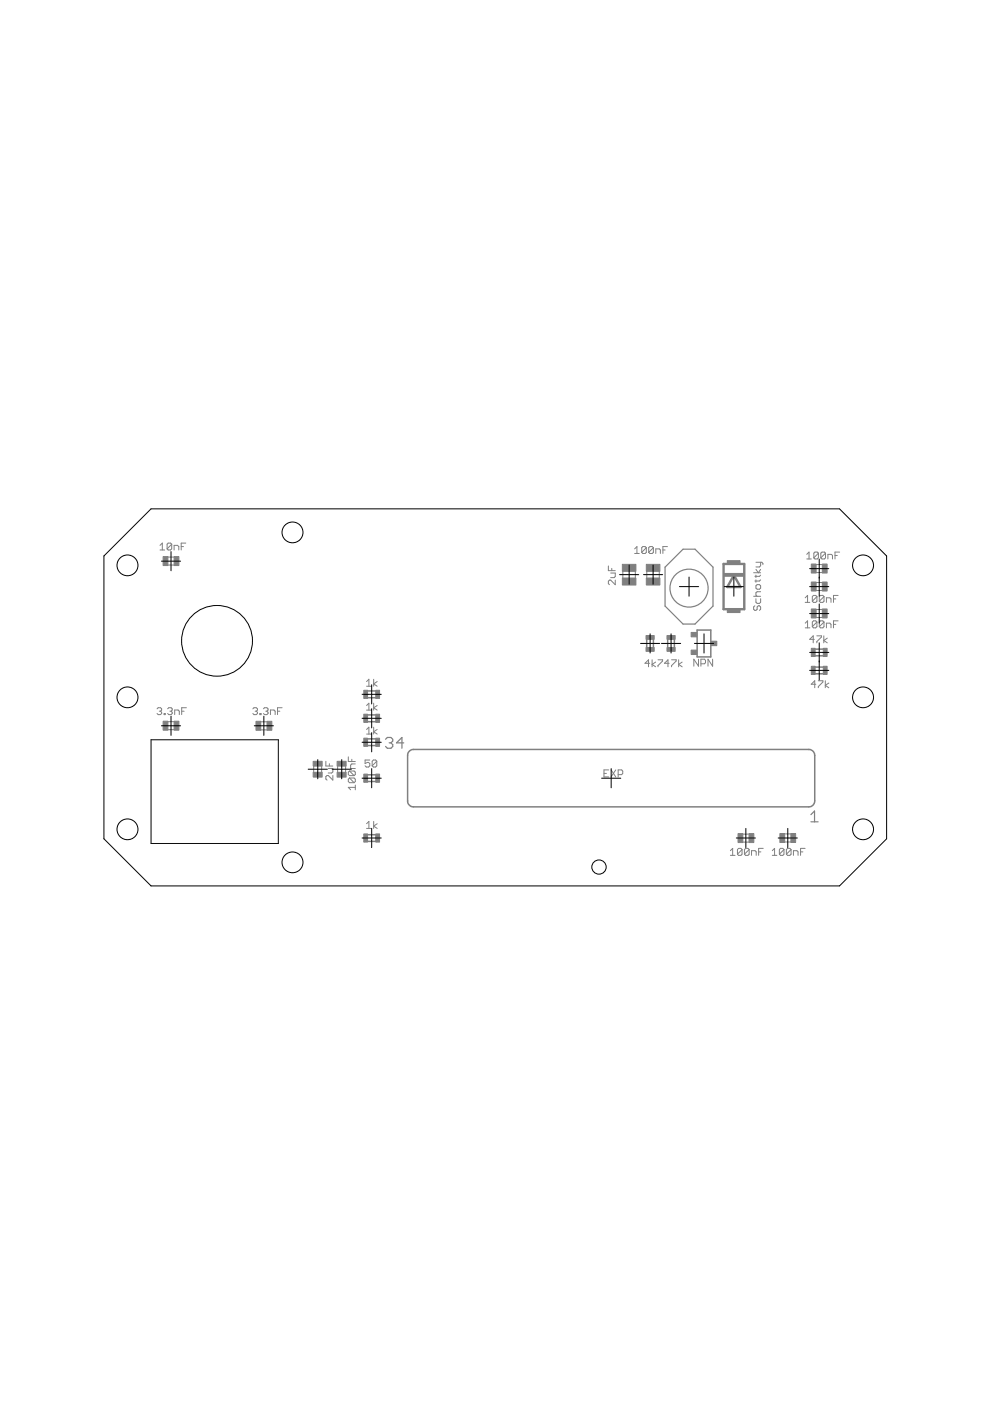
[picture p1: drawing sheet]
<svg xmlns="http://www.w3.org/2000/svg" width="210mm" height="297mm" viewBox="0 0 210 297" stroke-linecap="round" stroke-linejoin="round" font-family="sans-serif">
<g fill="#808080" stroke="#808080" stroke-width=".25">
<path d="M141 120.2v8.3z"/>
<path d="M141 128.5l3.8 3.8z"/>
<path d="M144.8 132.3h2.6z"/>
<path d="M147.4 132.3l3.8-3.8z"/>
<path d="M151.2 120.2v8.3z"/>
<path d="M147.4 116.4l3.8 3.8z"/>
<path d="M144.8 116.4h2.6z"/>
<path d="M144.8 116.4l-3.8 3.8z"/>
<path d="M171.9 172.7l.8-.7z"/>
<path d="M172.7 172v2.2z"/>
<path d="M171.9 174.2h1.6z"/>
<path d="M81.7 156.7l.4-.3z"/>
<path d="M82.1 156.4h.8z"/>
<path d="M82.9 156.4l.4 .3z"/>
<path d="M83.3 156.7v.4z"/>
<path d="M83.3 157.1l-.4 .4z"/>
<path d="M82.5 157.5h.4z"/>
<path d="M82.9 157.5l.4 .4z"/>
<path d="M83.3 157.9v.4z"/>
<path d="M82.9 158.6l.4-.3z"/>
<path d="M82.1 158.6h.8z"/>
<path d="M81.7 158.3l.4 .3z"/>
<path d="M85.2 156.4v2.2z"/>
<path d="M85.2 156.4l-1.1 1.1z"/>
<path d="M84.1 157.5h1.5z"/>
</g>
<circle cx="146.1" cy="124.7" r="4" fill="none" stroke="#808080" stroke-width=".25"/>
<g fill="#808080" stroke="#808080" stroke-width=".51">
<path d="M155.6 122l1.4 2.5z"/>
<path d="M154.2 124.5h2.8z"/>
<path d="M155.6 122l-1.4 2.5z"/>
<path d="M157.8 119.6v9.6z"/>
<path d="M153.4 129.2h4.4z"/>
<path d="M153.4 119.6v9.6z"/>
<path d="M153.4 119.6h4.4z"/>
</g>
<g fill="#808080" stroke="#808080" stroke-width=".21">
<path d="M153.5 121.6h4.2v.6h-4.2z"/>
<path d="M154.2 118.9h2.7v.5h-2.7z"/>
<path d="M154.2 129.4h2.7v.5h-2.7z"/>
<path d="M141.4 134.7h1.8v.9h-1.8z"/>
<path d="M141.4 137.3h1.8v.8h-1.8z"/>
<path d="M132 119.7h2.8v1.4h-2.8z"/>
<path d="M132 122.6h2.8v1.4h-2.8z"/>
<path d="M150.8 136h1.2v.9h-1.2z"/>
<path d="M146.5 137.8h1.2v1h-1.2z"/>
<path d="M146.5 134.1h1.2v.9h-1.2z"/>
<path d="M66.4 163.7h1.9v1.1h-1.9z"/>
<path d="M66.4 161.4h1.9v1h-1.9z"/>
<path d="M79.7 151.4h.8v1.8h-.8z"/>
<path d="M77.1 151.4h.8v1.8h-.8z"/>
<path d="M79.7 156.5h.8v1.7h-.8z"/>
<path d="M77.1 156.5h.8v1.7h-.8z"/>
<path d="M79.7 146.3h.8v1.8h-.8z"/>
<path d="M77.1 146.3h.8v1.8h-.8z"/>
<path d="M79.7 176.8h.8v1.7h-.8z"/>
<path d="M77.1 176.8h.8v1.7h-.8z"/>
<path d="M79.7 164.1h.8v1.8h-.8z"/>
<path d="M77.1 164.1h.8v1.8h-.8z"/>
<path d="M137 137.3h1.7v.8h-1.7z"/>
<path d="M137 134.7h1.7v.9h-1.7z"/>
<path d="M172 119.6h1v1.9h-1z"/>
<path d="M174.3 119.6h1.1v1.9h-1.1z"/>
<path d="M172 129.1h1v1.9h-1z"/>
<path d="M174.3 129.1h1.1v1.9h-1.1z"/>
<path d="M172 141.3h.8v1.7h-.8z"/>
<path d="M174.6 141.3h.8v1.7h-.8z"/>
<path d="M172 137.5h.8v1.7h-.8z"/>
<path d="M174.6 137.5h.8v1.7h-.8z"/>
<path d="M158.8 176.7h1v1.9h-1z"/>
<path d="M156.5 176.7h1v1.9h-1z"/>
<path d="M165.4 176.7h1v1.9h-1z"/>
<path d="M167.7 176.7h1v1.9h-1z"/>
<path d="M71.5 163.7h1.9v1.1h-1.9z"/>
<path d="M71.5 161.4h1.9v1h-1.9z"/>
<path d="M34.6 152.9h1v1.9h-1z"/>
<path d="M36.9 152.9h1v1.9h-1z"/>
<path d="M56.6 152.9h1v1.9h-1z"/>
<path d="M54.3 152.9h1v1.9h-1z"/>
<path d="M34.6 118h1v1.9h-1z"/>
<path d="M36.9 118h1v1.9h-1z"/>
<path d="M172 123.4h1v1.9h-1z"/>
<path d="M174.3 123.4h1.1v1.9h-1.1z"/>
<path d="M137 119.7h2.9v1.4h-2.9z"/>
<path d="M137 122.6h2.9v1.4h-2.9z"/>
</g>
<g fill="#808080" stroke="#808080" stroke-width=".32">
<path d="M172.7 160.2v9.6z"/>
<path d="M87.7 171.1h83.8z"/>
<path d="M86.4 160.2v9.6z"/>
<path d="M87.7 158.9h83.8z"/>
<path d="M143 135.6v1.7z"/>
<path d="M141.6 135.6v1.7z"/>
<path d="M147.8 139.3h2.9z"/>
<path d="M147.8 133.6v5.7z"/>
<path d="M147.8 133.6h2.9z"/>
<path d="M150.7 133.6v5.7z"/>
<path d="M77.9 153h1.8z"/>
<path d="M77.9 151.6h1.8z"/>
<path d="M77.9 158.1h1.8z"/>
<path d="M77.9 156.7h1.8z"/>
<path d="M77.9 147.9h1.8z"/>
<path d="M77.9 146.5h1.8z"/>
<path d="M77.9 178.4h1.8z"/>
<path d="M77.9 177h1.8z"/>
<path d="M77.9 165.7h1.8z"/>
<path d="M77.9 164.3h1.8z"/>
<path d="M137.1 135.6v1.7z"/>
<path d="M138.5 135.6v1.7z"/>
<path d="M172.8 141.4h1.8z"/>
<path d="M172.8 142.9h1.8z"/>
<path d="M172.8 137.6h1.8z"/>
<path d="M172.8 139h1.8z"/>
</g>
<path d="M87.7 158.9l-.8 .3-.4 .4-.1 .6M171.5 158.9l.8 .3 .3 .4 .1 .6M86.4 169.8l.1 .6 .4 .4 .8 .3M172.7 169.8l-.1 .6-.3 .4-.8 .3" fill="none" stroke="#808080" stroke-width=".32"/>
<g fill="#808080" stroke="#808080" stroke-width=".21">
<path d="M134.7 121.1v1.5z"/>
<path d="M132.1 121.1v1.5z"/>
<path d="M66.5 162.4v1.4z"/>
<path d="M68.2 162.4v1.4z"/>
<path d="M173 119.7h1.4z"/>
<path d="M173 121.4h1.4z"/>
<path d="M173 129.2h1.4z"/>
<path d="M173 130.9h1.4z"/>
<path d="M157.4 178.5h1.5z"/>
<path d="M157.4 176.8h1.5z"/>
<path d="M166.3 176.8h1.4z"/>
<path d="M166.3 178.5h1.4z"/>
<path d="M71.6 162.4v1.4z"/>
<path d="M73.3 162.4v1.4z"/>
<path d="M35.6 153h1.4z"/>
<path d="M35.6 154.7h1.4z"/>
<path d="M55.2 154.7h1.5z"/>
<path d="M55.2 153h1.5z"/>
<path d="M35.6 118.1h1.4z"/>
<path d="M35.6 119.8h1.4z"/>
<path d="M173 123.5h1.4z"/>
<path d="M173 125.2h1.4z"/>
<path d="M139.8 121.1v1.5z"/>
<path d="M137.1 121.1v1.5z"/>
<path d="M128.1 163.2h1z"/>
<path d="M128.1 163.2v1.5z"/>
<path d="M128.1 164.7h1z"/>
<path d="M128.1 164h.5z"/>
<path d="M129.6 163.2l1 1.5z"/>
<path d="M130.6 163.2l-1 1.5z"/>
<path d="M131.1 163.2v1.5z"/>
<path d="M131.1 163.2h.7z"/>
<path d="M131.8 163.2l.2 .3z"/>
<path d="M132 163.5v.5z"/>
<path d="M132 164l-.2 .2z"/>
<path d="M131.1 164.2h.7z"/>
<path d="M159.8 128.7l.2-.3z"/>
<path d="M159.8 128.7v.5z"/>
<path d="M159.8 129.2l.2 .2z"/>
<path d="M160 129.4h.3z"/>
<path d="M160.3 129.4l.2-.2z"/>
<path d="M160.5 128.7v.5z"/>
<path d="M160.5 128.7l.3-.3z"/>
<path d="M160.8 128.4h.2z"/>
<path d="M161 128.4l.3 .3z"/>
<path d="M161.3 128.7v.5z"/>
<path d="M161 129.4l.3-.2z"/>
<path d="M160.3 126.9v.8z"/>
<path d="M160.3 127.7l.2 .2z"/>
<path d="M160.5 127.9h.5z"/>
<path d="M161 127.9l.3-.2z"/>
<path d="M161.3 126.9v.8z"/>
<path d="M159.8 126.4h1.5z"/>
<path d="M160.3 126.2l.2 .2z"/>
<path d="M160.3 125.7v.5z"/>
<path d="M160.3 125.7l.2-.2z"/>
<path d="M160.5 125.5h.8z"/>
<path d="M161.3 124.2v.5z"/>
<path d="M161 124l.3 .2z"/>
<path d="M160.5 124h.5z"/>
<path d="M160.5 124l-.2 .2z"/>
<path d="M160.3 124.2v.5z"/>
<path d="M160.3 124.7l.2 .2z"/>
<path d="M160.5 124.9h.5z"/>
<path d="M161 124.9l.3-.2z"/>
<path d="M160 123.2h1z"/>
<path d="M161 123.2l.3-.3z"/>
<path d="M160.3 122.9v.5z"/>
<path d="M160 122.2h1z"/>
<path d="M161 122.2l.3-.3z"/>
<path d="M160.3 121.9v.5z"/>
<path d="M159.8 121.4h1.5z"/>
<path d="M161.3 120.7l-.5 .7z"/>
<path d="M160.3 120.7l.5 .7z"/>
<path d="M160.3 120.2h.7z"/>
<path d="M161 120.2l.3-.2z"/>
<path d="M161.3 119.2v.8z"/>
<path d="M160.3 119.2h1.2z"/>
<path d="M161.5 119.2l.3 .3z"/>
<path d="M161.8 119.5v.2z"/>
<path d="M141.6 139.9v1.5z"/>
<path d="M141.6 139.9l-.7 .7z"/>
<path d="M140.9 140.6h1z"/>
<path d="M142.4 139.9h1z"/>
<path d="M143.4 139.9v.2z"/>
<path d="M143.4 140.1l-1 1z"/>
<path d="M142.4 141.1v.3z"/>
<path d="M143.9 139.9v1.5z"/>
<path d="M143.9 140.9l.7 .5z"/>
<path d="M143.9 140.9l.7-.5z"/>
<path d="M130.5 123v1z"/>
<path d="M129.5 123l1 1z"/>
<path d="M129.2 123h.3z"/>
<path d="M129.2 123l-.2 .2z"/>
<path d="M129 123.2v.5z"/>
<path d="M129 123.7l.2 .3z"/>
<path d="M129.5 122.5h.7z"/>
<path d="M130.2 122.5l.3-.3z"/>
<path d="M130.5 121.5v.7z"/>
<path d="M129.5 121.5h1z"/>
<path d="M129 121h1.5z"/>
<path d="M129 120v1z"/>
<path d="M129.7 120.5v.5z"/>
<path d="M147.1 139.8v1.4z"/>
<path d="M147.1 139.8l1 1.4z"/>
<path d="M148.1 139.8v1.4z"/>
<path d="M148.6 139.8v1.4z"/>
<path d="M148.6 139.8h.8z"/>
<path d="M149.4 139.8l.2 .2z"/>
<path d="M149.6 140v.5z"/>
<path d="M149.6 140.5l-.2 .2z"/>
<path d="M148.6 140.7h.8z"/>
<path d="M150.1 139.8v1.4z"/>
<path d="M150.1 139.8l1 1.4z"/>
<path d="M151.1 139.8v1.4z"/>
<path d="M70.6 164.4v1z"/>
<path d="M69.6 164.4l1 1z"/>
<path d="M69.3 164.4h.3z"/>
<path d="M69.1 164.7l.2-.3z"/>
<path d="M69.1 164.7v.5z"/>
<path d="M69.1 165.2l.2 .2z"/>
<path d="M69.6 163.9h.7z"/>
<path d="M70.3 163.9l.3-.2z"/>
<path d="M70.6 162.9v.8z"/>
<path d="M69.6 162.9h1z"/>
<path d="M69.1 162.4h1.5z"/>
<path d="M69.1 161.4v1z"/>
<path d="M69.8 161.9v.5z"/>
<path d="M77.7 149.6l.5-.5z"/>
<path d="M78.2 149.1v1.5z"/>
<path d="M77.7 150.6h1z"/>
<path d="M79.2 149.1v1.5z"/>
<path d="M79.2 150.1l.8 .5z"/>
<path d="M79.2 150.1l.8-.5z"/>
<path d="M77.7 154.7l.5-.5z"/>
<path d="M78.2 154.2v1.4z"/>
<path d="M77.7 155.6h1z"/>
<path d="M79.2 154.2v1.4z"/>
<path d="M79.2 155.2l.8 .4z"/>
<path d="M79.2 155.2l.8-.5z"/>
<path d="M77.7 144.5l.5-.5z"/>
<path d="M78.2 144v1.5z"/>
<path d="M77.7 145.5h1z"/>
<path d="M79.2 144v1.5z"/>
<path d="M79.2 145l.8 .5z"/>
<path d="M79.2 145l.8-.5z"/>
<path d="M77.7 174.6l.5-.4z"/>
<path d="M78.2 174.2v1.4z"/>
<path d="M77.7 175.6h1z"/>
<path d="M79.2 174.2v1.4z"/>
<path d="M79.2 175.2l.8 .4z"/>
<path d="M79.2 175.2l.8-.6z"/>
<path d="M77.4 161.1h1z"/>
<path d="M77.4 161.1v.8z"/>
<path d="M77.4 161.9l.5-.3z"/>
<path d="M77.9 161.6h.2z"/>
<path d="M78.1 161.6l.3 .3z"/>
<path d="M78.4 161.9v.5z"/>
<path d="M78.4 162.4l-.3 .2z"/>
<path d="M77.7 162.6h.4z"/>
<path d="M77.4 162.4l.3 .2z"/>
<path d="M78.9 161.4v1z"/>
<path d="M78.9 161.4l.3-.3z"/>
<path d="M79.2 161.1h.5z"/>
<path d="M79.7 161.1l.2 .3z"/>
<path d="M79.9 161.4v1z"/>
<path d="M79.9 162.4l-.2 .2z"/>
<path d="M79.2 162.6h.5z"/>
<path d="M78.9 162.4l.3 .2z"/>
<path d="M79.9 161.4l-1 1z"/>
<path d="M137.5 139.9v1.5z"/>
<path d="M137.5 139.9l-.7 .7z"/>
<path d="M136.8 140.6h1z"/>
<path d="M138.3 139.9v1.5z"/>
<path d="M138.3 140.9l.7 .5z"/>
<path d="M138.3 140.9l.7-.5z"/>
<path d="M139.5 139.9h1z"/>
<path d="M140.5 139.9v.2z"/>
<path d="M140.5 140.1l-1 1z"/>
<path d="M139.5 141.1v.3z"/>
<path d="M171 117.5l.5-.4z"/>
<path d="M171.5 117.1v1.4z"/>
<path d="M171 118.5h1z"/>
<path d="M172.6 117.3v1z"/>
<path d="M172.6 117.3l.2-.2z"/>
<path d="M172.8 117.1h.5z"/>
<path d="M173.3 117.1l.2 .2z"/>
<path d="M173.5 117.3v1z"/>
<path d="M173.3 118.5l.2-.2z"/>
<path d="M172.8 118.5h.5z"/>
<path d="M172.6 118.3l.2 .2z"/>
<path d="M173.5 117.3l-.9 1z"/>
<path d="M174 117.3v1z"/>
<path d="M174 117.3l.3-.2z"/>
<path d="M174.3 117.1h.5z"/>
<path d="M174.8 117.1l.2 .2z"/>
<path d="M175 117.3v1z"/>
<path d="M174.8 118.5l.2-.2z"/>
<path d="M174.3 118.5h.5z"/>
<path d="M174 118.3l.3 .2z"/>
<path d="M174 118.3l1-1z"/>
<path d="M175.5 117.5v1z"/>
<path d="M175.5 117.5h.8z"/>
<path d="M176.3 117.5l.2 .3z"/>
<path d="M176.5 117.8v.7z"/>
<path d="M177 117.1v1.4z"/>
<path d="M177 117.1h1z"/>
<path d="M177 117.8h.5z"/>
<path d="M170.7 132.1l.5-.5z"/>
<path d="M171.2 131.6v1.5z"/>
<path d="M170.7 133.1h1z"/>
<path d="M172.2 131.9v1z"/>
<path d="M172.5 131.6l-.3 .3z"/>
<path d="M172.5 131.6h.5z"/>
<path d="M173 131.6l.2 .3z"/>
<path d="M173.2 131.9v1z"/>
<path d="M173.2 132.9l-.2 .2z"/>
<path d="M172.5 133.1h.5z"/>
<path d="M172.2 132.9l.3 .2z"/>
<path d="M172.2 132.9l1-1z"/>
<path d="M173.7 131.9v1z"/>
<path d="M173.7 131.9l.3-.3z"/>
<path d="M174 131.6h.5z"/>
<path d="M174.5 131.6l.2 .3z"/>
<path d="M174.7 131.9v1z"/>
<path d="M174.7 132.9l-.2 .2z"/>
<path d="M174 133.1h.5z"/>
<path d="M173.7 132.9l.3 .2z"/>
<path d="M173.7 132.9l1-1z"/>
<path d="M175.2 132.1v1z"/>
<path d="M175.2 132.1h.8z"/>
<path d="M176 132.1l.2 .3z"/>
<path d="M176.2 132.4v.7z"/>
<path d="M176.7 131.6v1.5z"/>
<path d="M176.7 131.6h1z"/>
<path d="M176.7 132.4h.5z"/>
<path d="M172.7 144.3v1.5z"/>
<path d="M172.7 144.3l-.7 .8z"/>
<path d="M172 145.1h1z"/>
<path d="M173.5 144.3h1z"/>
<path d="M174.5 144.3v.3z"/>
<path d="M174.5 144.6l-1 1z"/>
<path d="M173.5 145.6v.2z"/>
<path d="M175 144.3v1.5z"/>
<path d="M175 145.3l.7 .5z"/>
<path d="M175 145.3l.7-.5z"/>
<path d="M172.4 134.8v1.5z"/>
<path d="M172.4 134.8l-.7 .8z"/>
<path d="M171.7 135.6h1z"/>
<path d="M173.2 134.8h1z"/>
<path d="M174.2 134.8v.3z"/>
<path d="M174.2 135.1l-1 .9z"/>
<path d="M173.2 136v.3z"/>
<path d="M174.7 134.8v1.5z"/>
<path d="M174.7 135.8l.7 .5z"/>
<path d="M174.7 135.8l.7-.5z"/>
<path d="M154.9 180.4l.4-.5z"/>
<path d="M155.3 179.9v1.5z"/>
<path d="M154.9 181.4h1z"/>
<path d="M156.4 180.1v1z"/>
<path d="M156.6 179.9l-.2 .2z"/>
<path d="M156.6 179.9h.5z"/>
<path d="M157.1 179.9l.2 .2z"/>
<path d="M157.3 180.1v1z"/>
<path d="M157.3 181.1l-.2 .3z"/>
<path d="M156.6 181.4h.5z"/>
<path d="M156.4 181.1l.2 .3z"/>
<path d="M156.4 181.1l.9-1z"/>
<path d="M157.8 180.1v1z"/>
<path d="M157.8 180.1l.3-.2z"/>
<path d="M158.1 179.9h.5z"/>
<path d="M158.6 179.9l.2 .2z"/>
<path d="M158.8 180.1v1z"/>
<path d="M158.8 181.1l-.2 .3z"/>
<path d="M158.1 181.4h.5z"/>
<path d="M157.8 181.1l.3 .3z"/>
<path d="M157.8 181.1l1-1z"/>
<path d="M159.3 180.4v1z"/>
<path d="M159.3 180.4h.8z"/>
<path d="M160.1 180.4l.2 .2z"/>
<path d="M160.3 180.6v.8z"/>
<path d="M160.8 179.9v1.5z"/>
<path d="M160.8 179.9h1z"/>
<path d="M160.8 180.6h.5z"/>
<path d="M163.7 180.4l.5-.5z"/>
<path d="M164.2 179.9v1.5z"/>
<path d="M163.7 181.4h1z"/>
<path d="M165.2 180.1v1z"/>
<path d="M165.5 179.9l-.3 .2z"/>
<path d="M165.5 179.9h.5z"/>
<path d="M166 179.9l.2 .2z"/>
<path d="M166.2 180.1v1z"/>
<path d="M166 181.4l.2-.3z"/>
<path d="M165.5 181.4h.5z"/>
<path d="M165.2 181.1l.3 .3z"/>
<path d="M165.2 181.1l1-1z"/>
<path d="M166.7 180.1v1z"/>
<path d="M166.7 180.1l.3-.2z"/>
<path d="M167 179.9h.5z"/>
<path d="M167.5 179.9l.2 .2z"/>
<path d="M167.7 180.1v1z"/>
<path d="M167.7 181.1l-.2 .3z"/>
<path d="M167 181.4h.5z"/>
<path d="M166.7 181.1l.3 .3z"/>
<path d="M166.7 181.1l1-1z"/>
<path d="M168.2 180.4v1z"/>
<path d="M168.2 180.4h.8z"/>
<path d="M169 180.4l.2 .2z"/>
<path d="M169.2 180.6v.8z"/>
<path d="M169.7 179.9v1.5z"/>
<path d="M169.7 179.9h1z"/>
<path d="M169.7 180.6h.5z"/>
<path d="M73.9 166.9l.4 .5z"/>
<path d="M73.9 166.9h1.4z"/>
<path d="M75.3 166.5v.9z"/>
<path d="M74.1 165.9h1z"/>
<path d="M73.9 165.7l.2 .2z"/>
<path d="M73.9 165.2v.5z"/>
<path d="M73.9 165.2l.2-.2z"/>
<path d="M74.1 165h1z"/>
<path d="M75.1 165l.2 .2z"/>
<path d="M75.3 165.2v.5z"/>
<path d="M75.3 165.7l-.2 .2z"/>
<path d="M74.1 165l1 .9z"/>
<path d="M74.1 164.4h1z"/>
<path d="M73.9 164.2l.2 .2z"/>
<path d="M73.9 163.7v.5z"/>
<path d="M73.9 163.7l.2-.2z"/>
<path d="M74.1 163.5h1z"/>
<path d="M75.1 163.5l.2 .2z"/>
<path d="M75.3 163.7v.5z"/>
<path d="M75.1 164.4l.2-.2z"/>
<path d="M74.1 163.5l1 .9z"/>
<path d="M74.3 162.9h1z"/>
<path d="M74.3 162.2v.7z"/>
<path d="M74.3 162.2l.3-.2z"/>
<path d="M74.6 162h.7z"/>
<path d="M73.9 161.5h1.4z"/>
<path d="M73.9 160.5v1z"/>
<path d="M74.6 161v.5z"/>
<path d="M33.3 150.3l.2-.2z"/>
<path d="M33.5 150.1h.5z"/>
<path d="M34 150.1l.3 .2z"/>
<path d="M34.3 150.3v.2z"/>
<path d="M34.3 150.5l-.3 .3z"/>
<path d="M33.8 150.8h.2z"/>
<path d="M34 150.8l.3 .2z"/>
<path d="M34.3 151v.3z"/>
<path d="M34 151.5l.3-.2z"/>
<path d="M33.5 151.5h.5z"/>
<path d="M33.3 151.3l.2 .2z"/>
<path d="M34.8 151.3v.2z"/>
<path d="M34.8 151.3h.2z"/>
<path d="M35 151.3v.2z"/>
<path d="M34.8 151.5h.2z"/>
<path d="M35.5 150.3l.3-.2z"/>
<path d="M35.8 150.1h.5z"/>
<path d="M36.3 150.1l.2 .2z"/>
<path d="M36.5 150.3v.2z"/>
<path d="M36.5 150.5l-.2 .3z"/>
<path d="M36 150.8h.3z"/>
<path d="M36.3 150.8l.2 .2z"/>
<path d="M36.5 151v.3z"/>
<path d="M36.3 151.5l.2-.2z"/>
<path d="M35.8 151.5h.5z"/>
<path d="M35.5 151.3l.3 .2z"/>
<path d="M37 150.5v1z"/>
<path d="M37 150.5h.8z"/>
<path d="M37.8 150.5l.2 .3z"/>
<path d="M38 150.8v.7z"/>
<path d="M38.5 150.1v1.4z"/>
<path d="M38.5 150.1h1z"/>
<path d="M38.5 150.8h.5z"/>
<path d="M53.6 150.3l.2-.2z"/>
<path d="M53.8 150.1h.5z"/>
<path d="M54.3 150.1l.3 .2z"/>
<path d="M54.6 150.3v.2z"/>
<path d="M54.6 150.5l-.3 .3z"/>
<path d="M54.1 150.8h.2z"/>
<path d="M54.3 150.8l.3 .2z"/>
<path d="M54.6 151v.3z"/>
<path d="M54.3 151.5l.3-.2z"/>
<path d="M53.8 151.5h.5z"/>
<path d="M53.6 151.3l.2 .2z"/>
<path d="M55.1 151.3v.2z"/>
<path d="M55.1 151.3h.3z"/>
<path d="M55.4 151.3v.2z"/>
<path d="M55.1 151.5h.3z"/>
<path d="M55.9 150.3l.2-.2z"/>
<path d="M56.1 150.1h.5z"/>
<path d="M56.6 150.1l.2 .2z"/>
<path d="M56.8 150.3v.2z"/>
<path d="M56.8 150.5l-.2 .3z"/>
<path d="M56.3 150.8h.3z"/>
<path d="M56.6 150.8l.2 .2z"/>
<path d="M56.8 151v.3z"/>
<path d="M56.6 151.5l.2-.2z"/>
<path d="M56.1 151.5h.5z"/>
<path d="M55.9 151.3l.2 .2z"/>
<path d="M57.3 150.5v1z"/>
<path d="M57.3 150.5h.8z"/>
<path d="M58.1 150.5l.2 .3z"/>
<path d="M58.3 150.8v.7z"/>
<path d="M58.8 150.1v1.4z"/>
<path d="M58.8 150.1h1z"/>
<path d="M58.8 150.8h.5z"/>
<path d="M33.9 115.6l.5-.5z"/>
<path d="M34.4 115.1v1.5z"/>
<path d="M33.9 116.6h1z"/>
<path d="M35.4 115.4v1z"/>
<path d="M35.4 115.4l.3-.3z"/>
<path d="M35.7 115.1h.5z"/>
<path d="M36.2 115.1l.2 .3z"/>
<path d="M36.4 115.4v1z"/>
<path d="M36.2 116.6l.2-.2z"/>
<path d="M35.7 116.6h.5z"/>
<path d="M35.4 116.4l.3 .2z"/>
<path d="M36.4 115.4l-1 1z"/>
<path d="M36.9 115.6v1z"/>
<path d="M36.9 115.6h.8z"/>
<path d="M37.7 115.6l.2 .3z"/>
<path d="M37.9 115.9v.7z"/>
<path d="M38.4 115.1v1.5z"/>
<path d="M38.4 115.1h1z"/>
<path d="M38.4 115.9h.5z"/>
<path d="M171.2 126.2l-.5 .5z"/>
<path d="M171.2 126.2v1.5z"/>
<path d="M170.7 127.7h1z"/>
<path d="M172.2 126.5v1z"/>
<path d="M172.5 126.2l-.3 .3z"/>
<path d="M172.5 126.2h.5z"/>
<path d="M173 126.2l.2 .3z"/>
<path d="M173.2 126.5v1z"/>
<path d="M173.2 127.5l-.2 .2z"/>
<path d="M172.5 127.7h.5z"/>
<path d="M172.2 127.5l.3 .2z"/>
<path d="M172.2 127.5l1-1z"/>
<path d="M173.7 126.5v1z"/>
<path d="M173.7 126.5l.3-.3z"/>
<path d="M174 126.2h.5z"/>
<path d="M174.5 126.2l.2 .3z"/>
<path d="M174.7 126.5v1z"/>
<path d="M174.7 127.5l-.2 .2z"/>
<path d="M174 127.7h.5z"/>
<path d="M173.7 127.5l.3 .2z"/>
<path d="M173.7 127.5l1-1z"/>
<path d="M175.2 126.7v1z"/>
<path d="M175.2 126.7h.8z"/>
<path d="M176 126.7l.2 .3z"/>
<path d="M176.2 127v.7z"/>
<path d="M176.7 126.2v1.5z"/>
<path d="M176.7 126.2h1z"/>
<path d="M176.7 127h.5z"/>
<path d="M134.6 116.4l.4-.5z"/>
<path d="M135 115.9v1.4z"/>
<path d="M134.6 117.3h.9z"/>
<path d="M136.1 116.1v1z"/>
<path d="M136.1 116.1l.2-.2z"/>
<path d="M136.3 115.9h.5z"/>
<path d="M136.8 115.9l.2 .2z"/>
<path d="M137 116.1v1z"/>
<path d="M136.8 117.3l.2-.2z"/>
<path d="M136.3 117.3h.5z"/>
<path d="M136.1 117.1l.2 .2z"/>
<path d="M137 116.1l-.9 1z"/>
<path d="M137.5 116.1v1z"/>
<path d="M137.5 116.1l.3-.2z"/>
<path d="M137.8 115.9h.5z"/>
<path d="M138.3 115.9l.2 .2z"/>
<path d="M138.5 116.1v1z"/>
<path d="M138.3 117.3l.2-.2z"/>
<path d="M137.8 117.3h.5z"/>
<path d="M137.5 117.1l.3 .2z"/>
<path d="M137.5 117.1l1-1z"/>
<path d="M139 116.4v.9z"/>
<path d="M139 116.4h.8z"/>
<path d="M139.8 116.4l.2 .2z"/>
<path d="M140 116.6v.7z"/>
<path d="M140.5 115.9v1.4z"/>
<path d="M140.5 115.9h1z"/>
<path d="M140.5 116.6h.5z"/>
</g>
<g fill="#000" stroke="#000" stroke-width=".21">
<path d="M22 117.9l10-10zM34.2 119h4.1zM32 107.9h146zM188 117.9v59.9zM178 107.9l10 10zM36.3 116.9v4.1zM133.4 119.8v4.1zM131.4 121.8h4zM137.8 134.4v4.1zM138.5 119.8v4.1zM135.8 136.4h4.1zM136.4 121.8h4.1z"/>
<path d="M142.3 134.4v4.1zM140.3 136.4h4zM146.1 122.3v4.1zM144.1 124.4h4zM149.3 134.4v4.1zM147.2 136.4h4.1zM155.6 122.3v4.1zM153.6 124.4h4zM173.7 118.5v4.1zM173.7 128.1v4zM173.7 122.3v4.1zM171.7 120.6h4z"/>
<path d="M171.7 130.1h4zM171.7 138.3h4zM171.7 124.4h4zM32 156.8h27zM36.3 151.8v4.1zM34.2 153.9h4.1zM55.9 151.8v4.1zM53.9 153.9h4.1zM59 156.8v22zM78.8 150.3v4zM78.8 155.3v4.1zM78.8 145.2v4z"/>
<path d="M76.8 152.3h4zM76.8 157.4h4zM76.8 147.2h4zM173.7 140.1v4.1zM173.7 136.3v4.1zM171.7 142.1h4zM22 117.9v59.9zM22 177.8l10 10zM32 156.8v22zM32 178.8h27zM67.4 161.1v4zM65.3 163.1h4.1z"/>
<path d="M72.5 161.1v4zM70.4 163.1h4.1zM78.8 175.6v4.1zM78.8 163v4zM76.8 177.7h4zM76.8 165h4zM129.6 163v4zM127.6 165h4zM158.1 175.6v4.1zM156.1 177.7h4.1zM167 175.6v4.1zM165 177.7h4.1z"/>
<path d="M32 187.8h146zM178 187.8l10-10z"/>
</g>
<g fill="none" stroke="#000" stroke-width=".21">
<circle cx="27" cy="119.9" r="2.21"/>
<circle cx="62" cy="112.9" r="2.21"/>
<circle cx="183" cy="119.9" r="2.21"/>
<circle cx="46" cy="135.9" r="7.5"/>
<circle cx="27" cy="147.8" r="2.21"/>
<circle cx="183" cy="147.8" r="2.21"/>
<circle cx="27" cy="175.8" r="2.21"/>
<circle cx="183" cy="175.8" r="2.21"/>
<circle cx="62" cy="182.8" r="2.21"/>
<circle cx="127" cy="183.8" r="1.51"/>
</g>
</svg>
